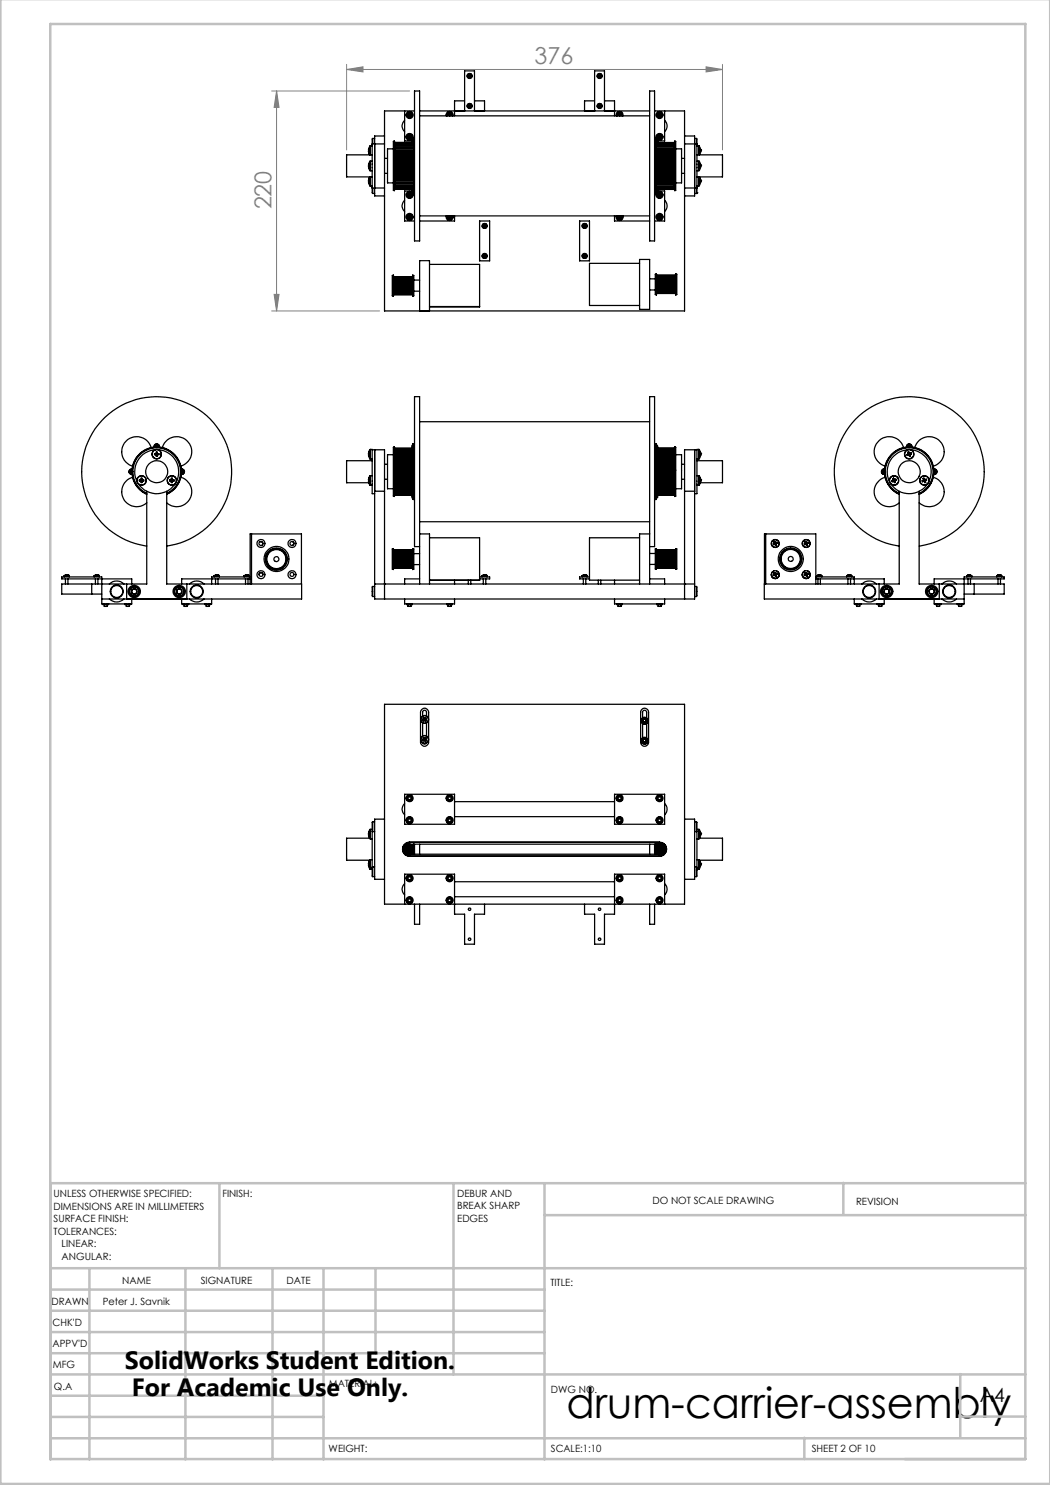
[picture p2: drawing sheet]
<svg xmlns="http://www.w3.org/2000/svg" width="210mm" height="297mm" viewBox="0 0 210 297" stroke-linecap="round" stroke-linejoin="round" font-family="sans-serif">
<defs><g id="words">
<text font-size="8.5" x="113.3" y="283.5">drum-carrier-assembly</text>
<g font-size="5">
<text x="25" y="273.7">SolidWorks Student Edition.</text>
<text x="26.4" y="279.2">For Academic Use Only.</text>
</g>
<g font-size="4.7" fill="#808080">
<text x="106.9" y="12.9">376</text>
<text x="54.3" y="41.9" transform="rotate(-90 54.3 41.9)">220</text>
</g>
<text font-size="3.9" x="196" y="280.4">A4</text>
<g font-size="2">
<text x="10.7" y="239.5">UNLESS OTHERWISE SPECIFIED:</text>
<text x="44.5" y="239.5">FINISH:</text>
<text x="91.4" y="239.4">DEBUR AND</text>
<text x="10.7" y="242">DIMENSIONS ARE IN MILLIMETERS</text>
<text x="10.7" y="244.5">SURFACE FINISH:</text>
<text x="91.4" y="241.9">BREAK SHARP</text>
<text x="91.4" y="244.4">EDGES</text>
<text x="130.5" y="240.8">DO NOT SCALE DRAWING</text>
<text x="171.2" y="241">REVISION</text>
<text x="10.7" y="247">TOLERANCES:</text>
<text x="12.3" y="249.5">LINEAR:</text>
<text x="12.3" y="252">ANGULAR:</text>
<text x="24.4" y="256.9">NAME</text>
<text x="40.1" y="256.8">SIGNATURE</text>
<text x="57.3" y="256.8">DATE</text>
<text x="110.1" y="257.1">TITLE:</text>
<text x="10.3" y="260.9">DRAWN</text>
<text x="20.6" y="261">Peter J. Savnik</text>
<text x="10.5" y="269.3">APPV'D</text>
<text x="10.5" y="265.2">CHK'D</text>
<text x="10.6" y="273.6">MFG</text>
<text x="10.8" y="278">Q.A</text>
<text x="65.8" y="277.4">MATERIAL:</text>
<text x="110.2" y="278.5">DWG NO.</text>
<text x="65.7" y="290.4">WEIGHT:</text>
<text x="110.2" y="290.5">SCALE:1:10</text>
<text x="162.4" y="290.4">SHEET 2 OF 10</text>
</g>
</g></defs>
<path d="M54.3 18.2h27.6M55.3 18.2v44M55.3 18.2l.5 3.3h-1zM69.3 13.9l3.3-.5v1zM69.3 12.9v17.1M69.3 13.9h75.2M141.2 13.4l3.3 .5-3.3 .5zM144.5 12.9v17.1M54.8 58.9h1l-.5 3.3zM54.3 62.2h21.6" fill="none" stroke="#808080" stroke-width=".2"/>
<g fill="none" stroke="#c0c0c0" stroke-width=".5">
<path d="M.1 -.1v296.9h209.9v-296.9M10.1 4.8h195v287h-195zM43.9 236.6v17M90.7 236.6v38.3M108.9 236.6v55.3M168.7 236.6v6.3M205.1 236.6h-195v55.3M10.1 253.6h195M10.1 257.9h98.8M17.9 253.6v38.3M37.1 253.6v38.3M54.5 253.6v38.3"/>
<path d="M64.7 253.6v38.3M75.1 253.6v17M108.9 243h96.2M10.1 270.6h98.8M10.1 266.4h98.8M10.1 262.1h98.8M10.1 279.1h54.6M10.1 274.9h195M192.1 274.8v12.7M10.1 287.7h195M10.1 283.4h54.6M160.9 287.5v4.3"/>
<path d="M192.1 283.3h13"/>
</g>
<g fill="#808080">
<path d="M69.3 13.9l3.3-.5v1zM141.2 13.4l3.3 .5-3.3 .5z"/>
<path d="M55.3 18.2l.5 3.3h-1zM54.8 58.9h1l-.5 3.3z"/>
</g>
<g fill="none" stroke="#000" stroke-width=".25">
<path d="M82.9 18.2h1v30h-1zM93.7 15.1h.1M93.7 15.1v.1M93.7 15.2l.1 .1M93.7 15.1l.2 .1M93.7 15.2h.5M93.8 15h.2M93.8 15v.1M93.8 15.3v.1M93.8 15.4h.2M93.8 15.1l.1 .1M93.8 15l.1 .2"/>
<path d="M93.9 15.2l-.1 .1M93.9 15.2l-.1 .2M93.9 15.2h.1M93.9 15.2l.1 .1M93.9 15.2l.1 .2M94 15.3v.1M94 15.1h.2M94 15v.1M94 15.1l-.1 .1M94 15l-.1 .2M94.2 15.2l-.2 .1M94.2 15.1v.1"/>
<path d="M94.2 15.1l-.3 .1M119.7 15.2l.1 .1M119.7 15.1h.1M119.7 15.1v.1M119.7 15.2h.5M119.7 15.1l.2 .1M119.8 15v.1M119.8 15.3v.1M119.8 15h.2M119.8 15.4h.2M119.8 15l.1 .2M119.8 15.1l.1 .1"/>
<path d="M119.9 15.2h.1M119.9 15.2l-.1 .1M119.9 15.2l-.1 .2M119.9 15.2l.1 .1M119.9 15.2l.1 .2M120 15.1h.2M120 15v.1M120 15.3v.1M120 15.1l-.1 .1M120 15l-.1 .2M120.2 15.2l-.2 .1M120.2 15.1v.1"/>
<path d="M120.2 15.1l-.3 .1M129.9 18.2h1v30h-1zM73.8 30.6l.1 .4M73.8 33.6l.2 .5M73.8 36.7l.2 .4M73.8 30.6h.1M73.8 29.7v.9M73.8 29.7h.1M73.8 33.6h.1M73.8 32.7v.9M73.8 32.7h.1M73.8 36.7h.1"/>
<path d="M73.8 35.8v.9M73.8 35.8h.1M73.9 35.4l-.1 .4M74 29.2l-.2 .5M74 34.1h.1M74 32.3l-.2 .4M74 37.1v.1M74 29.2v1.8M74 32.3v1.8M74 35.4v1.7M74 29.2h.1M74 32.2v.1"/>
<path d="M74 37.2h.4l.1 1.5M74 32.2v1.9M74 35.4v1.8M74 34.1h.4M74 32.2h.4M74.4 31h-5.1v4.4h5.1M74.5 37.6v1.1M74.5 27.7l-.1 1.5h-.4M74.5 27.7v1.1M74.5 38.7h.4M74.5 27.7h.4M74.9 28.8v8.8"/>
<path d="M74.9 37.6v1.6h2M76.9 28.8h-2.5v8.8h2.5M76.9 28.8v8.8M76.9 27.2h-2v1.6M76.9 37.6v24.6h60v-24.6M76.9 31.7h.6M76.9 34.7h.6M78.7 29.8h-1.2v6.8h1.2M78.8 28.2l-.1 .1v9.8h.1M78.8 28.2v9.9M78.9 35.1h3.8M78.9 31h3.8"/>
<path d="M78.9 35.9h3.8M78.9 30.2h3.8M78.9 36.7h3.8M78.9 29.6h3.8M78.9 37.2h3.8M78.9 29h3.8M78.9 37.6h3.8M78.9 28.7h3.8M78.9 37.8h3.8M78.9 35.4h3.8M78.9 37.7h3.8M78.9 28.8h3.8"/>
<path d="M78.9 34h3.8M78.9 33.8h3.8M78.9 34.1h3.8M78.9 32h3.8M78.9 32.2h3.8M78.9 34.2h3.8M78.9 32.3h3.8M78.9 31.9h3.8M78.9 32.5h3.8M78.9 34.3h3.8M78.9 34.9h3.8M78.9 34.8h3.8"/>
<path d="M78.9 34.6h3.8M78.9 31.1h3.8M78.9 31.3h3.8M78.9 31.4h3.8M78.9 31.6h3.8M78.9 34.5h3.8M78.9 35.6h3.8M78.9 35.8h3.8M78.9 35.3h3.8M78.9 30.5h3.8M78.9 30.4h3.8M78.9 30.8h3.8"/>
<path d="M78.9 30.9h3.8M78.9 36.4h3.8M78.9 36.1h3.8M78.9 36.5h3.8M78.9 29.8h3.8M78.9 29.7h3.8M78.9 30.1h3.8M78.9 37h3.8M78.9 37.1h3.8M78.9 29.5h3.8M78.9 29.2h3.8M78.9 29.1h3.8"/>
<path d="M78.9 37.5h3.8M78.9 28.6h3.8M78.9 33.3h3.6M78.9 33h3.5M78.9 33.1h3.6M78.9 32.9h3.6M78.9 33.4h3.5M78.9 33.7h3.7M78.9 33.6h3.6M78.9 33.4h3.6M80.9 24.1a1.47 1.47 0 0 0 0 2.2M80.9 22.2v6h1.6"/>
<path d="M81.7 39h.1M81.7 38.9h.1M81.7 38.9v.1M81.7 22.9h.1M81.7 22.9v.2M81.7 23.1h.1M81.7 27.3h.1M81.7 27.3v.1M81.7 27.4l.1 .1M81.7 38.9h.2M81.7 22.9l.2 .1M81.7 27.3h.2"/>
<path d="M81.8 39v.3M81.8 38.7v.2M81.8 38.7h.2M81.8 39.3h.2M81.8 22.7h.2M81.8 22.7v.2M81.8 23.1v.1M81.8 23.2h.2M81.8 27.1v.2M81.8 27.1h.2M81.8 27.5v.2M81.8 27.7h.2"/>
<path d="M81.8 38.9h.1M81.8 38.7l.1 .2M81.8 22.9l.1 .1M81.8 22.7l.1 .3M81.8 27.3h.1M81.8 27.1l.1 .2M81.9 23h.1M81.9 27.3v.1M81.9 38.9v.1M81.9 27.3h.1M81.9 27.4h.1M81.9 39h-.1"/>
<path d="M81.9 39l-.1 .3M81.9 39h-.2M81.9 39h.1M81.9 38.9h.1M81.9 23l-.2 .1M81.9 23l-.1 .1M81.9 23l-.1 .2M81.9 27.4h-.2M81.9 27.4l-.1 .1M81.9 27.4l-.1 .3M82 39v.3M82 39h.1"/>
<path d="M82 39h.2M82 23h.1M82 27.3v.1M82 38.9v.1M82 23v.2M82 23v.1M82 23l.2 .1M82 27.4v.1M82 27.4h.2M82 27.4v.3M82 38.7v.2M82 38.9h.2"/>
<path d="M82 23.1h.2M82 22.9h.2M82 22.7v.2M82 23.1v.1M82 27.1v.2M82 27.3h.2M82 27.5v.2M82 38.9h.1M82 22.9v.1M82 22.7v.3M82 27.3h.1M82.2 38.9v.1"/>
<path d="M82.2 22.9v.2M82.2 27.4l-.2 .1M82.2 27.3v.1M82.2 38.9h-.2M82.2 22.9l-.2 .1M82.2 27.3h-.2M82.5 33.4l.1 .3M82.5 38.4l.1 .3M82.5 37.8v.1M82.5 33.3v.1M82.5 33.1v.2M82.5 32.9v.2"/>
<path d="M82.5 32.9h.1M82.5 33.4h.1M82.5 27.9v.6M82.5 27.9h.1M82.5 28.5h.1M82.5 37.9v.5M82.5 37.9h.1M82.5 38.4h.1M82.5 28.5h-3.6M82.5 38.2h-1.6v6h2M82.5 32.7l-3.6 .1M82.6 33.7l.1 .1"/>
<path d="M82.6 32.7l-.1 .2M82.6 27.7l-.1 .2M82.6 38.7h.1M82.6 32.7v1M82.6 27.7v.8h-3.7M82.6 37.8v.9M82.7 32.6l-.1 .1M82.7 27.6l-.1 .1M82.7 32.6v1.2M82.7 27.6v.9M82.7 37.8v.9M82.7 32.6h.2"/>
<path d="M82.7 33.8h.2M82.7 27.6h.2M82.7 38.7h.2M82.7 38l.1-4.2v4.3M82.8 28.3v4.3l-.1-4.2M82.9 22.2h-6v6.6M83.9 23.2h46M83.9 22.2h46M89.3 23.2a.7 .7 0 0 1 .6-.9 .7 .7 0 0 1 .7 .9M89.4 23.2a.56 .56 0 0 1 .5-.8 .56 .56 0 0 1 .6 .8M89.4 23.2a.53 .53 0 0 1 .5-.7 .53 .53 0 0 1 .5 .7M89.6 23.1h.3"/>
<path d="M89.6 22.9h.3M89.6 22.9v.2M89.6 22.9l.3 .1M89.9 22.7v.2M89.9 22.7h.1M89.9 22.9v.1M89.9 22.7v.3M89.9 23v.2v-.1M89.9 23h.1M89.9 23v.1M89.9 23l-.3 .1M90 23v.2"/>
<path d="M90 23v.1M90 23l.2 .1M90 23.1h.2M90 22.7v.2M90 23.1v.1M90 22.9h.2M90 22.9v.1M90 22.7v.3M90.2 22.9v.2M90.2 22.9l-.2 .1M92.9 20.2h-2v3M92.9 22.2v-8h2v8"/>
<path d="M93.7 21.1h.1M93.7 21.1v.2M93.7 21.3h.1M93.7 21.1l.2 .1M93.8 21h.2M93.8 21v.1M93.8 21.3v.1M93.8 21.4h.2M93.8 21.1l.1 .1M93.8 21l.1 .2M93.9 21.2h.1M93.9 21.2l-.2 .1"/>
<path d="M93.9 21.2l-.1 .1M93.9 21.2l-.1 .2M93.9 21.2l.1 .1M93.9 21.2l.3 .1M93.9 21.2l.1 .2M94 21.3h.2M94 21.1h.2M94 21v.1M94 21.3v.1M94 21.1l-.1 .1M94 21l-.1 .2M94.2 21.1v.2"/>
<path d="M94.2 21.1l-.3 .1M94.9 20.2h2v2M118.9 20.2h-2v2M118.9 22.2v-8h2v8M119.7 21.1h.1M119.7 21.1v.2M119.7 21.3h.1M119.7 21.1l.2 .1M119.8 21h.2M119.8 21v.1M119.8 21.3v.1M119.8 21.4h.2"/>
<path d="M119.8 21l.1 .2M119.8 21.1l.1 .1M119.9 21.2l-.1 .1M119.9 21.2l-.2 .1M119.9 21.2l-.1 .2M119.9 21.2h.1M119.9 21.2l.1 .1M119.9 21.2l.1 .2M119.9 21.2l.3 .1M120 21.3h.2M120 21.1h.2M120 21v.1"/>
<path d="M120 21.3v.1M120 21.1l-.1 .1M120 21l-.1 .2M120.2 21.1v.2M120.2 21.1l-.3 .1M120.9 20.2h2v3M123.3 23.2a.7 .7 0 0 1 .6-.9 .7 .7 0 0 1 .7 .9M123.4 23.2a.55 .55 0 0 1 .5-.8 .55 .55 0 0 1 .5 .8 .53 .53 0 0 0-.5-.7 .53 .53 0 0 0-.5 .7M123.6 23.1h.2M123.6 22.9h.2M123.6 22.9v.2M123.6 22.9l.3 .1"/>
<path d="M123.8 23.1v.1M123.8 22.9l.1 .1M123.9 22.7l-.1 .2M123.9 22.7h.1M123.9 23h.1M123.9 22.7v.5M123.9 23l-.1 .1M123.9 23l-.3 .1M124 23v.2M124 23v.1M124 23l.2 .1M124 23.1v.1"/>
<path d="M124 23.1h.2M124 22.7v.2M124 22.9h.2M124 22.9v.1M124 22.7v.3M124.2 22.9v.2M124.2 22.9l-.2 .1M130.9 22.2h6v6.6M130.9 32.6h4M130.9 33.8h.3M130.9 27.6h.3M130.9 38.7h.3"/>
<path d="M131.1 33.8v4.3M131.1 28.3v4.3M131.1 33.7v4.3M131.1 28.4v4.2M131.1 29.8h3.8M131.1 36.6h3.8M131.1 31h3.8M131.1 37.7h3.8M131.1 28.7h3.8M131.1 31.3h3.8M131.1 35.4h3.8M131.1 30.5h3.8"/>
<path d="M131.1 36.2h3.8M131.1 36.9h3.8M131.1 29.2h3.8M131.1 37.4h3.8M131.1 28.5h3.8M131.1 34.1h3.8M131.1 32.2h3.8M131.1 37.2h3.8M131.1 28.8h3.8M131.1 31.7h3.8M131.1 33.9h3.8M131.1 32.1h3.8"/>
<path d="M131.1 34.9h3.8M131.1 34.8h3.8M131.1 34.5h3.8M131.1 35.1h3.8M131.1 32.5h3.8M131.1 31.1h3.8M131.1 31.5h3.8M131.1 34.3h3.8M131.1 31.9h3.8M131.1 35.7h3.8M131.1 35.9h3.8M131.1 36.1h3.8"/>
<path d="M131.1 37.6h3.8M131.1 37.8h3.8M131.1 32.3h3.8M131.1 34.4h3.8M131.1 34h3.8M131.1 31.4h3.8M131.1 35.2h3.8M131.1 35.3h3.8M131.1 32h3.8M131.1 34.6h3.8M131.1 30.7h3.8M131.1 30.8h3.8"/>
<path d="M131.1 35.6h3.8M131.1 30.1h3.8M131.1 30.3h3.8M131.1 29.9h3.8M131.1 30.4h3.8M131.1 36.8h3.8M131.1 36.4h3.8M131.1 29.4h3.8M131.1 29.7h3.8M131.1 29.3h3.8M131.1 37.3h3.8M131.1 29h3.8"/>
<path d="M131.2 27.6v.1M131.2 27.6v.9M131.2 37.8v.9M131.2 32.7v1.1M131.2 33.7v.1M131.2 32.7l.2 .3M131.2 27.7l.2 .3M131.2 38.7h.1M131.2 32.7v1M131.2 27.7v.8M131.2 33.7h3.7M131.3 33.7h3.6"/>
<path d="M131.3 37.9h3.6M131.3 32.8h3.6M131.3 33.6h3.6M131.3 37.9l.1 .1M131.3 33l.1 .1M131.3 33v.2M131.3 33.2v.2M131.3 28.2v.2M131.3 37.9l.1 .2M131.3 37.9v.3M131.3 28.5h3.6M131.3 33.2h.1"/>
<path d="M131.3 33.5h3.6M131.4 33.4l-.2 .3M131.4 28.4l-.1 .1M131.4 38.3l-.2 .4M131.4 33.3v.1M131.4 33.2v.1M131.4 33.3l-.1 .1M131.4 33.1h.1M131.4 28.1l-.1-.2v.3M131.4 28.3l-.1 .1M131.4 28.2v.1M131.4 28.2h.1"/>
<path d="M131.4 28.3h.1M131.4 28.1h.1M131.4 38.2v.1M131.4 38.2l-.1 .1zM131.4 38.3h.1M131.4 38.1h.1M131.4 33.3h.1M131.4 38.2h1.5v6h-2M131.4 33h3.5M131.4 33.1h3.5M131.4 33.3h3.5M131.7 23.1h.1"/>
<path d="M131.7 22.9h.1M131.7 22.9v.2M131.7 27.3h.1M131.7 27.4l.1 .1M131.7 27.3v.1M131.7 38.9h.1M131.7 38.9v.1M131.7 39h.1M131.7 22.9l.2 .1M131.7 27.3h.2M131.7 38.9h.2M131.8 23.1v.1"/>
<path d="M131.8 22.7v.2M131.8 22.7h.2M131.8 23.2h.2M131.8 27.5v.2M131.8 27.1v.2M131.8 27.1h.2M131.8 27.7h.2M131.8 39v.3M131.8 38.7h.2M131.8 38.7v.2M131.8 39.3h.2M131.8 22.7l.1 .3"/>
<path d="M131.8 22.9l.1 .1M131.8 27.3h.1M131.8 27.1l.1 .2M131.8 38.9h.1M131.8 38.7l.1 .2M131.9 23l-.1 .1M131.9 23l-.1 .2M131.9 23l-.2 .1M131.9 23h.1M131.9 27.3v.1M131.9 38.9v.1M131.9 27.4l-.1 .1"/>
<path d="M131.9 27.4l-.1 .3M131.9 27.4h-.2M131.9 27.3h.1M131.9 27.4h.1M131.9 39h.1M131.9 38.9h.1M131.9 39h-.1M131.9 39l-.1 .3M131.9 39h-.2M131.9 23l.1 .1M131.9 23l.3 .1M131.9 23l.1 .2"/>
<path d="M131.9 27.4l.1 .1M131.9 27.4h.3M131.9 27.4l.1 .3M131.9 39l.1 .3M131.9 39h.3M132 22.7v.2M132 23.1h.2M132 23.1v.1M132 22.9h.2M132 27.3h.2M132 27.5v.2M132 27.1v.2"/>
<path d="M132 39h.2M132 38.9h.2M132 38.7v.2M132 39v.3M132 22.9l-.1 .1M132 22.7l-.1 .3M132 27.3h-.1M132 27.1l-.1 .2M132 38.9h-.1M132 38.7l-.1 .2M132.2 22.9v.2M132.2 27.4l-.2 .1"/>
<path d="M132.2 27.3v.1M132.2 38.9v.1M132.2 22.9l-.3 .1M132.2 27.3h-.3M132.2 38.9h-.3M132.9 24.1a1.54 1.54 0 0 1 0 2.2M132.9 22.2v6h-1.6M134.9 33.2h-3.5M134.9 37.8h-3.7v.9M135 28.2l.1 .1v9.8h-.1M135 28.2v9.9M135.1 29.8h1.2v6.8h-1.2"/>
<path d="M136.3 31.7h.6M136.3 34.7h.6M136.9 28.8h2.5v8.8h-2.5M136.9 28.8v8.8M136.9 27.2h2v1.6M138.9 28.8v8.8M138.9 37.6v1.6h-2M138.9 38.7h.4M138.9 27.7h.4M139.3 38.7h.1M139.3 37.6v1.1M139.3 27.7v1.1"/>
<path d="M139.3 27.7l.1 1.5h.4M139.4 31h5.1v4.4h-5.1M139.4 38.6h.1M139.4 34.1h.4M139.4 32.2h.4M139.4 38.6l-.1 .1M139.8 29.2h.1M139.8 32.2v.1M139.8 37.2h-.4v1.4M139.8 29.2v1.8M139.8 35.4v1.8M139.8 32.2v1.9"/>
<path d="M139.8 29.2l.3 .7M139.8 37.1v.1M139.8 34.1h.1M139.8 32.3l.3 .6M139.8 35.4v1.7M139.8 32.3v1.8M139.9 35.4l.2 .5M140.1 36.3h.1M140.1 30.3h.1M140.1 30.2h.1M140.1 33.2h.1M140.1 30.3l-.2 .7"/>
<path d="M140.1 36.3l-.3 .8M140.1 33.3l-.3 .8M140.1 30v-.3v.7v-.1M140.1 30.2v.1M140.1 30h.1M140.1 36.1v-.3v.7v-.2M140.1 36.2v.1M140.1 36.1h.1M140.1 33.1v-.4v.7v-.1M140.1 33.2v.1M140.1 33.1h.1M78.7 55v4.2"/>
<path d="M78.7 55l-.2 .1v4.1h.2M78.7 56.5h3.8M78.7 57.7h3.8M78.7 56h3.8M78.7 58.5h3.8M78.7 55.8h3.8M78.7 58.9h3.8M78.7 55.3h3.8M78.7 58h3.8M78.7 55.4h3.8M78.7 57.4h3.8M78.7 57.5h3.8"/>
<path d="M78.7 56.7h3.8M78.7 56.6h3.8M78.7 57.6h3.8M78.7 56.8h3.8M78.7 57.3h3.8M78.7 56.9h3.8M78.7 57h3.8M78.7 57.2h3.8M78.7 58.2h3.8M78.7 58.4h3.8M78.7 55.9h3.8M78.7 56.3h3.8"/>
<path d="M78.7 56.2h3.8M78.7 57.9h3.8M78.7 58.7h3.8M78.7 55.5h3.8M80.9 40.1a1.43 1.43 0 0 0 0 2.2M81.7 43.3h.1M81.7 43.3v.2M81.7 43.5h.1M81.7 43.3l.2 .1M81.8 43.1h.2M81.8 43.1v.2M81.8 43.5v.1"/>
<path d="M81.8 43.6h.2M81.8 43.3l.1 .1M81.8 43.1l.1 .3M81.9 43.4h.1M81.9 43.4l-.1 .1M81.9 43.4l-.1 .2M81.9 43.4l-.2 .1M82 43.4h.1M82 43.4v.1M82 43.4l.2 .1M82 43.4v.2M82 43.5h.2"/>
<path d="M82 43.3h.2M82 43.1v.2M82 43.5v.1M82 43.3v.1M82 43.1v.3M82.2 43.3v.2M82.2 43.3l-.2 .1M82.5 55l.3 .1v4.1h-.3M82.5 55v4.2M82.8 58.2h1.1M82.8 56h1.1M83.9 52.1h2v10.1h-2z"/>
<path d="M83.9 43.2h46M85.9 52.9h10v8.5h-10M89.3 43.2a.7 .7 0 0 0 .6 .9 .7 .7 0 0 0 .7-.9M89.4 43.2a.57 .57 0 0 0 .5 .8 .57 .57 0 0 0 .6-.8M89.4 43.2a.54 .54 0 0 0 .5 .7 .54 .54 0 0 0 .5-.7M89.6 43.3h.3M89.6 43.5h.3M89.6 43.3v.2M89.6 43.3l.3 .1M89.9 43.3v-.1v.2M89.9 43.5v.1M89.9 43.6h.1"/>
<path d="M89.9 43.3v.1M89.9 43.4h.1M89.9 43.4v.1M89.9 43.4l-.3 .1M89.9 43.4v.2M90 43.4v.1M90 43.2v.2M90 43.4v.2M90 43.4l.2 .1M90 43.3h.2M90 43.2v.1M90 43.5v.1"/>
<path d="M90 43.5h.2M90 43.3v.1M90.2 43.3v.2M90.2 43.3l-.2 .1M90.9 43.2v1h-7M95.9 44.2h2v8h-2zM96.7 51.3h.1M96.7 51.1h.1M96.7 51.1v.2M96.7 45.1h.1M96.7 45.1v.2M96.7 45.3h.1"/>
<path d="M96.7 51.1h.2M96.7 45.1l.2 .1M96.8 51.3v.1M96.8 50.9h.2M96.8 50.9v.2M96.8 51.4h.2M96.8 45.3v.1M96.8 44.9h.2M96.8 44.9v.2M96.8 45.4h.2M96.8 51.1h.1M96.8 50.9l.1 .2"/>
<path d="M96.8 45.1l.1 .1M96.8 44.9l.1 .3M96.9 45.2h.1M96.9 51.2h.1M96.9 51.1h.1M96.9 51.2l-.1 .1M96.9 51.2l-.1 .2M96.9 51.2l-.2 .1M96.9 51.1v.1M96.9 45.2l-.1 .1M96.9 45.2l-.1 .2M96.9 45.2l-.2 .1"/>
<path d="M96.9 51.2l.1 .1M96.9 51.2l.3 .1M96.9 51.2l.1 .2M96.9 45.2l.1 .2M96.9 45.2l.1 .1M96.9 45.2l.3 .1M97 51.1h.2M97 51.3h.2M97 50.9v.2M97 51.3v.1M97 45.1h.2M97 44.9v.2"/>
<path d="M97 45.3h.2M97 45.3v.1M97 51.1h-.1M97 50.9l-.1 .2M97 45.1l-.1 .1M97 44.9l-.1 .3M97.2 51.1v.2M97.2 45.1v.2M97.2 51.1h-.3M97.2 45.1l-.3 .1M115.9 44.2h2v8h-2zM116.7 45.3h.1"/>
<path d="M116.7 45.1h.1M116.7 45.1v.2M116.7 51.1h.1M116.7 51.1v.2M116.7 51.3h.1M116.7 45.1l.2 .1M116.7 51.1h.2M116.8 45.3v.1M116.8 44.9v.2M116.8 44.9h.2M116.8 45.4h.2M116.8 51.3v.1"/>
<path d="M116.8 50.9h.2M116.8 50.9v.2M116.8 51.4h.2M116.8 45.1l.1 .1M116.8 44.9l.1 .3M116.8 51.1h.1M116.8 50.9l.1 .2M116.9 45.2h.1M116.9 51.1v.1M116.9 45.2l-.2 .1M116.9 45.2l-.1 .1M116.9 45.2l-.1 .2"/>
<path d="M116.9 51.2l-.1 .1M116.9 51.2l-.1 .2M116.9 51.2l-.2 .1M116.9 51.2h.1M116.9 51.1h.1M116.9 45.2l.1 .2M116.9 45.2l.1 .1M116.9 45.2l.3 .1M116.9 51.2l.1 .1M116.9 51.2l.1 .2M116.9 51.2l.3 .1M117 45.3v.1"/>
<path d="M117 44.9v.2M117 45.3h.2M117 45.1h.2M117 51.3h.2M117 51.1h.2M117 50.9v.2M117 51.3v.1M117 45.1l-.1 .1M117 44.9l-.1 .3M117 51.1h-.1M117 50.9l-.1 .2M117.2 45.1v.2"/>
<path d="M117.2 51.1v.2M117.2 45.1l-.3 .1M117.2 51.1h-.3M122.9 43.2v1h7M123.3 43.2a.7 .7 0 0 0 .6 .9 .7 .7 0 0 0 .7-.9M123.4 43.2a.56 .56 0 0 0 .5 .8 .56 .56 0 0 0 .5-.8 .54 .54 0 0 1-.5 .7 .54 .54 0 0 1-.5-.7M123.6 43.5h.2M123.6 43.3h.2M123.6 43.3v.2M123.6 43.3l.3 .1M123.8 43.2v.1M123.8 43.5l.1 .1"/>
<path d="M123.8 43.3l.1 .1M123.9 43.6h.1M123.9 43.4h.1M123.9 43.4l-.3 .1M123.9 43.4l-.1 .1M123.9 43.2v.4M124 43.4v.1M124 43.4l.2 .1M124 43.2v.2M124 43.4v.2M124 43.5h.2M124 43.3h.2"/>
<path d="M124 43.2v.1M124 43.5v.1M124 43.3v.1M124.2 43.3v.2M124.2 43.3l-.2 .1M127.9 52.7h-10v8.4h10M127.9 51.9h2v10h-2zM129.9 55.8h1.2M129.9 58h1.2M131.3 54.8l-.2 .1v4l.2 .1M131.3 54.8v4.2M131.3 56.5h3.8"/>
<path d="M131.3 56.1h3.8M131.3 58h3.8M131.3 55.4h3.8M131.3 58.6h3.8M131.3 55.1h3.8M131.3 58.7h3.8M131.3 57.5h3.8M131.3 56.6h3.8M131.3 56.9h3.8M131.3 57.3h3.8M131.3 57.2h3.8M131.3 58.4h3.8"/>
<path d="M131.3 56.4h3.8M131.3 56.2h3.8M131.3 55.5h3.8M131.3 57.1h3.8M131.3 57.8h3.8M131.3 57.6h3.8M131.3 56.8h3.8M131.3 55.9h3.8M131.3 55.6h3.8M131.3 55.8h3.8M131.3 58.2h3.8M131.3 55.2h3.8"/>
<path d="M131.7 43.5h.1M131.7 43.3h.1M131.7 43.3v.2M131.7 43.3l.2 .1M131.8 43.1h.2M131.8 43.1v.2M131.8 43.5v.1M131.8 43.6h.2M131.8 43.3l.1 .1M131.8 43.1l.1 .3M131.9 43.4h.1M131.9 43.4l-.1 .1"/>
<path d="M131.9 43.4l-.2 .1M131.9 43.4l-.1 .2M131.9 43.4l.1 .2M131.9 43.4l.1 .1M131.9 43.4l.3 .1M132 43.1v.2M132 43.5v.1M132 43.5h.2M132 43.3h.2M132 43.3l-.1 .1M132 43.1l-.1 .3M132.2 43.3v.2"/>
<path d="M132.2 43.3l-.3 .1M132.9 40.1a1.5 1.5 0 0 1 0 2.2M135.1 54.8v4.2M135.1 54.8l.3 .1v4l-.3 .1M85.9 61.3h10M26.1 94.3h.2M26.1 94.3v.1M26.1 94.4h.2M26.3 94.1h.1M26.3 94.1v.2M26.3 94.4v.2M26.3 94.6h.1"/>
<path d="M26.3 94.3h.1M26.3 94.4h.1M26.3 94.4h-.2M26.3 94.3v.1M26.4 94.4h.1M26.4 94.3h.1M26.4 94.2v.2M26.4 94.9a.53 .53 0 0 1-.6-.6 .53 .53 0 0 1 .6-.5 .55 .55 0 0 0-.6 .5 .55 .55 0 0 0 .6 .6M26.5 95.5a3 3 0 0 0-1.8 4.3 3 3 0 0 0 4.7 .8M27.7 96.8v.1M28.1 96h-.2v.2h.2M28.1 96.2l.1 .1"/>
<path d="M28.1 96v.2M28.2 96.3v.2h.2v-.2M28.2 95.9v-.3h.2v.3M28.2 95.9l-.1 .1M28.2 96.2a.17 .17 0 0 1 0-.2 .17 .17 0 0 1 .2 0 .17 .17 0 0 1 0 .2M28.2 96.2h.2M28.2 95.9h.2M28.2 96.3h.2M28.4 95.9l.1 .1M28.5 96.2l-.1 .1M28.5 96h.3v.2h-.3M28.5 96v.2"/>
<path d="M29.4 98.7a4.8 4.8 0 0 1-1.8-7.3 4.8 4.8 0 0 1 7.5 0 4.8 4.8 0 0 1-1.8 7.3M29.4 98.8a4.9 4.9 0 0 1-1.9-7.5 4.9 4.9 0 0 1 7.7 0 4.9 4.9 0 0 1-1.9 7.5M29.4 98.9a5 5 0 0 1-2-7.6 5 5 0 0 1 7.9 0 5 5 0 0 1-2 7.6M29.4 98.2v18.6h-17.1v2h8.1M30.2 89.5a3 3 0 0 0-5-1.3 3 3 0 0 0 1.3 5M30.8 89.4a.55 .55 0 0 1 .5-.6 .55 .55 0 0 1 .6 .6M30.8 89.4a.52 .52 0 0 1 .5-.6 .52 .52 0 0 1 .6 .6M31 90a4.4 4.4 0 0 0-3.6 6.2M31.1 89.3v.1M31.1 89.3h.5M31.2 90.7h-.3v.2h.3M31.2 90.9l.1 .1"/>
<path d="M31.2 90.7v.2M31.3 91v.3h.1v-.3M31.3 90.7v-.3h.1v.3M31.3 90.7h-.1M31.3 91a.17 .17 0 0 1-.1-.3 .17 .17 0 0 1 .3 0 .17 .17 0 0 1-.1 .3M31.3 91h.1M31.3 89.1h.1M31.3 89.1v.1M31.3 89.2l-.2 .1M31.3 90.6h.1M31.3 89.4h.1M31.3 89.2v.1"/>
<path d="M31.3 89.1v.2M31.3 89.3v.1M31.4 89.3v.1M31.4 89.1v.1M31.4 89.1v.2M31.4 90.7h.1M31.4 89.2l.2 .1M31.4 89.2v.1M31.5 90.9l-.1 .1M31.5 90.7h.3v.2h-.3M31.5 90.7v.2M31.6 89.3v.1"/>
<path d="M31.7 90a4.4 4.4 0 0 1 3.6 6.2M32.5 89.5a3 3 0 0 1 5-1.3 3 3 0 0 1-1.3 5M33.3 98.2v18.6h27M34.2 96h-.3v.2h.3M34.2 96.2l.1 .1M34.2 96v.2M34.3 96.3v.2h.2v-.2M34.3 95.9a.15 .15 0 0 1-.1-.2 .15 .15 0 0 1 .3 0v.2M34.3 95.9l-.1 .1M34.3 96.2a.18 .18 0 0 1-.1-.2 .18 .18 0 0 1 .3 0 .18 .18 0 0 1 0 .2M34.3 96.2h.2M34.3 95.9h.2"/>
<path d="M34.3 96.3h.2M34.5 95.9v.1M34.5 96.2v.1M34.5 96a.15 .15 0 0 1 .3 0 .15 .15 0 0 1-.1 .2h-.2M34.6 96v.2M35 96.8a4.4 4.4 0 0 1-7.3 .1M36.2 95.5a3 3 0 0 1 1.8 4.3 3 3 0 0 1-4.7 .8M36.3 94.1h.1M36.3 94.6h.1M36.3 94.9a.53 .53 0 0 0 .6-.6 .53 .53 0 0 0-.6-.5 .55 .55 0 0 1 .6 .5 .55 .55 0 0 1-.6 .6M36.3 94.4h.1M36.3 94.3h.1"/>
<path d="M36.3 94.2v.2M36.4 94.3v.1M36.4 94.4h.1M36.4 94.4h.2M36.4 94.4v.2M36.4 94.1v.2M36.4 94.3h.2M36.4 94.3h.1M36.6 94.3v.1M36.6 94.3h-.2M73.8 91.3l.2 .5M73.8 96.5l.2 .5"/>
<path d="M73.8 91.3h.1M73.8 90.4v.9M73.8 90.4h.1M73.8 96.5h.1M73.8 95.6v.9M73.8 95.6h.1M74 91.8h.1M74 89.9l-.2 .5M74 97h.1M74 95.2l-.2 .4M74 89.9v1.9M74 95.2v1.8"/>
<path d="M74 89.9h.1M74 95.1v.1M74 89.9l.4 .1M74 95.1v1.9M74 91.8h.4M74 97h.4M74 95.1h.4M74.4 90v8.7h.5M74.4 92.1h-5.1v4.5h4.5M74.4 90h2.5v8.2M74.9 90v8.2zM74.9 98.2v21.6h64v-21.6"/>
<path d="M74.9 98.2h2M76.9 92.8h.6M76.9 95.8h.6M76.9 98.2v21.6M78.7 90.9h-1.2v6.9h1.2M78.8 89.4v9.9M78.8 89.4l-.1 .1v9.7l.1 .1M78.9 99h3.6v.6M78.9 96.7h3.8M78.9 91.8h3.8M78.9 97.4h3.8M78.9 91h3.8"/>
<path d="M78.9 98.1h3.8M78.9 90.4h3.8M78.9 98.6h3.8M78.9 90h3.8M78.9 98.9h3.8M78.9 89.7h3.8M78.9 96.2h3.8M78.9 98.8h3.8M78.9 94.9h4M78.9 92.8h3.8M78.9 95.8h3.8M78.9 93.7h3.8"/>
<path d="M78.9 93.6h3.8M78.9 95h3.8M78.9 95.6h3.8M78.9 95.5h3.8M78.9 93.5h3.8M78.9 95.7h3.8M78.9 95.3h3.8M78.9 92.7h3.8M78.9 93h3.8M78.9 92.6h3.8M78.9 93.2h3.8M78.9 95.2h3.8"/>
<path d="M78.9 93.4h3.8M78.9 96.5h3.8M78.9 96.4h3.8M78.9 96.6h3.8M78.9 95.9h3.8M78.9 92.1h3.8M78.9 92h3.8M78.9 92.3h3.8M78.9 96.1h3.8M78.9 92.4h3.8M78.9 97.2h3.8M78.9 96.9h3.8"/>
<path d="M78.9 97.3h3.8M78.9 96.8h3.8M78.9 91.3h3.8M78.9 91.2h3.8M78.9 91.6h3.8M78.9 91.5h3.8M78.9 97.9h3.8M78.9 97.6h3.8M78.9 97.5h3.8M78.9 98h3.8M78.9 90.7h3.8M78.9 90.5h3.8"/>
<path d="M78.9 90.9h3.8M78.9 98.4h3.8M78.9 98.5h3.8M78.9 90.2h3.8M78.9 89.8h3.8M78.9 99h3.7M78.9 94.3h3.6M78.9 94.6h3.6M78.9 94.8h3.7M78.9 94.5h3.5M78.9 93.8h3.7M78.9 93.9h3.6"/>
<path d="M78.9 94.4h3.6M78.9 94h3.6M78.9 94.1h3.5M82.5 99.6l.1 .3M82.5 94.6l.1 .3M82.5 89.1v.5M82.5 89.1h.1M82.5 89.6h.1M82.5 99.6h.1M82.5 94.1v.3M82.5 94.1h.1M82.5 94.6h.1"/>
<path d="M82.5 94.4v.2M82.5 89.6h-3.6M82.6 88.8l-.1 .3M82.6 99.9h.1M82.6 93.8l-.1 .3M82.6 88.8v.9M82.6 98.9v1M82.6 93.8v1.1M82.7 88.8h-.1M82.7 93.8l-.1 1.1M82.7 93.8h-.1M82.7 88.8v.9"/>
<path d="M82.7 98.9v1M82.7 88.8h.2M82.7 99.9h.2M82.7 93.8h.2M82.7 99.1v-4.2l.1 4.4M82.8 89.4l-.1 4.4v-4.2M83.9 84.3h46M130.9 88.8h.3M130.9 99.9h.3M130.9 94.9h.3M131.1 89.4v4.4M131.1 94.9v4.4"/>
<path d="M131.1 89.6v4.2M131.1 94.9v4.2M131.1 97.4h3.8M131.1 96.1h3.8M131.1 92h3.8M131.1 97h3.8M131.1 91.3h3.8M131.1 97.7h3.8M131.1 90.6h3.8M131.1 98.3h3.8M131.1 90.1h3.8M131.1 98.7h3.8"/>
<path d="M131.1 89.8h3.8M131.1 99h3.8M131.1 91.8h3.8M131.1 89.9h3.8M131.1 92.8h3.8M131.1 95h3.8M131.1 95.6h3.8M131.1 93.5h3.8M131.1 95.3h3.8M131.1 95.8h3.8M131.1 93h3.8M131.1 92.6h3.8"/>
<path d="M131.1 93.2h3.8M131.1 95.2h3.8M131.1 95.9h3.8M131.1 92.1h3.8M131.1 92.4h3.8M131.1 97.2h3.8M131.1 96.9h3.8M131.1 91.5h3.8M131.1 98.6h3.8M131.1 90.2h3.8M131.1 89.7h3.8M131.1 95.1h3.8"/>
<path d="M131.1 93.3h3.8M131.1 93.4h3.8M131.1 92.9h3.8M131.1 92.2h3.8M131.1 95.5h3.8M131.1 92.7h3.8M131.1 96.7h3.8M131.1 96.8h3.8M131.1 96.4h3.8M131.1 96.3h3.8M131.1 91.4h3.8M131.1 91.9h3.8"/>
<path d="M131.1 97.6h3.8M131.1 97.1h3.8M131.1 91.2h3.8M131.1 90.9h3.8M131.1 91.1h3.8M131.1 90.7h3.8M131.1 98.1h3.8M131.1 98.2h3.8M131.1 97.8h3.8M131.1 90.3h3.8M131.1 98.8h3.8M131.2 88.8h.1"/>
<path d="M131.2 88.8v.9M131.2 99v.9M131.2 88.8l.2 .3M131.2 99.9h.1M131.2 93.8v1.1M131.2 94.9h.1M131.2 93.8l.2 .4M131.2 88.9v.8M131.2 88.8v.1M131.2 93.8h.1M131.2 93.8h3.7M131.3 94.8h3.6"/>
<path d="M131.3 93.9h3.6M131.3 89.7h3.6M131.3 99l.1 .2M131.3 89.4h.1M131.3 99.1v.3M131.3 99.4v.1M131.3 99.1l.1 .1M131.3 94.1v.3M131.3 94.4h.1M131.3 94.1l.1 .2M131.3 99.4h.1M131.3 94.4h3.6"/>
<path d="M131.3 94.6h3.6M131.3 94h3.6M131.3 94.7h3.6M131.4 89.4l-.1 .3M131.4 99.5l-.2 .4M131.4 94.4l-.2 .5M131.4 89.2l-.1-.1v.3M131.4 89.4h.1M131.4 89.2h.1M131.4 99.4l-.1 .1M131.4 99.4v.1M131.4 99.4h.1"/>
<path d="M131.4 99.3v.1M131.4 99.2h.1M131.4 94.4h.1M131.4 94.3v.1M131.3 94.1h.1M131.4 94.3h.1M131.4 94.1h3.5M131.4 94.3h3.5M131.4 94.4h3.5M134.9 93.7l-4 .1M135 89.4l.1 .1v9.7l-.1 .1M135 89.4v9.9"/>
<path d="M135.1 90.9h1.2v6.9h-1.2M136.3 92.8h.6M136.3 95.8h.6M136.9 98.2h2M136.9 98.2v21.6M138.9 90v8.2zM139.4 90v8.7h-.5M139.4 92.1h5.1v4.5h-4.4M139.4 90h-2.5v8.2M139.4 91.8h.4M139.4 97h.4M139.4 95.1h.4"/>
<path d="M139.8 95.1v.1M139.8 89.9v.1M139.8 89.9l-.4 .1M139.8 95.1v1.9M139.8 89.9v1.9M139.8 97h.1M139.8 95.2l.3 .6M139.8 91.7v.1M139.8 90l.3 .6M139.8 95.2v1.8M139.8 90v1.7M140.1 91h.1"/>
<path d="M140.1 96.1h.1M140.1 90.9h.1M140.1 96.2h.1M140.1 96.2l-.3 .8M140.1 91l-.3 .7M140.1 96v-.4v.7v-.1M140.1 96.1v.1M140.1 96h.1M140.1 90.8v.1M140.1 90.7v-.3v.7v-.1M140.1 90.9v.1M140.1 90.7h.1"/>
<path d="M176.6 94.4v.1M176.6 93.8a.55 .55 0 0 0-.3 .7 .55 .55 0 0 0 .6 .4M176.6 93.8h.3zM176.6 93.8a.54 .54 0 0 0-.3 .7 .54 .54 0 0 0 .6 .4M176.7 94.1v.2M176.7 94.1l.1 .3M176.7 94.3l-.1 .1M176.7 94.3h.1M176.8 94.3l-.2 .1M176.8 94.4l-.2 .1M176.8 94.4l.1 .2-.1-.2M176.8 94.1v.2"/>
<path d="M176.8 94.1h-.1M176.8 94.4h.1M176.8 94.3v.1M176.8 94.3h.1M177 95.5a3 3 0 0 0-1.8 4.3 3 3 0 0 0 4.6 .8M178.2 96.8a4.4 4.4 0 0 0 7.3 0M178.4 96.2v.1M178.5 95.7l.2 .3M178.5 95.7l.3 .4M178.7 96l-.3 .2M178.7 96l.1 .1M178.7 95.6l.2 .4"/>
<path d="M178.7 95.6l-.2 .1M178.7 95.6l.1 .4M178.8 96.2l-.4 .1M178.8 96.2l.1 .3M178.8 96.1l-.4 .1M178.8 96.1v.1M178.8 96.2h.1M178.8 96l.1 .1M178.9 96h-.1M178.9 96.1h.1M178.9 96.1l.2 .3M178.9 96.1l-.1 .1"/>
<path d="M179.1 96.4l-.2 .1M179.2 95.8v.2M179.2 95.8l-.3 .2M179.2 95.8l-.4 .3M179.2 96l-.3 .1M179.8 98.7a4.8 4.8 0 0 1-1.7-7.3 4.8 4.8 0 0 1 7.5 0 4.8 4.8 0 0 1-1.8 7.3M179.8 98.8a4.9 4.9 0 0 1-1.8-7.5 4.9 4.9 0 0 1 7.7 0 4.9 4.9 0 0 1-1.9 7.5M179.8 98.9a5 5 0 0 1-1.9-7.6 5 5 0 0 1 7.9 0 5 5 0 0 1-2 7.6M179.8 98.2v18.6h-26.9v3h39.9M180.7 89.5a3 3 0 0 0-5-1.3 3 3 0 0 0 1.3 5M181.4 90.9l.1 .2M181.5 90a4.4 4.4 0 0 0-3.6 6.2"/>
<path d="M181.6 90.4l.1 .4M181.6 90.4l.2 .4M181.6 88.8l-.2 .3-.1 .3M181.6 88.8l.6 .1 .2 .5M181.6 88.9l-.2 .2-.1 .3M181.6 88.9l.2-.1a.5 .5 0 0 1 .6 .6M181.7 89.1l.1 .2M181.7 89.1l.2 .3M181.7 90.8l-.3 .1M181.7 90.8h.1M181.8 90.4l.1 .3M181.8 90.4h-.2"/>
<path d="M181.8 89.3l-.2 .1 .2-.1M181.8 90.4l.1 .4M181.8 89.3h.1M181.8 91l-.3 .1M181.8 91l.1 .3M181.8 90.8l-.4 .1M181.8 90.8v.1M181.8 89.1l.1 .1M181.8 89.1h-.1M181.8 90.9v.1M181.8 90.9l.1 .4M181.8 89.1l.1 .2"/>
<path d="M181.9 90.8v.1M181.9 89.3v.1M181.9 90.7v.1M181.9 90.9h.1M181.9 90.9l-.4 .2M181.9 90.9l.2 .3M181.9 89.2v.1M181.9 89.4h.1M182 90.9l.1 .3M182.1 89.2v.1M182.1 89.2h-.2M182.1 89.2l-.3 .1"/>
<path d="M182.1 91.2l-.2 .1M182.1 89.3l-.2 .1M182.2 90a4.4 4.4 0 0 1 3.6 6.2M182.2 90.6l.1 .2M182.2 90.6l-.3 .1M182.2 90.6l-.4 .2M182.3 90.8l-.3 .1M182.3 90.8l-.4 .1M183 89.5a3 3 0 0 1 5-1.3 3 3 0 0 1-1.3 5M183.8 98.2v18.6h17v2h-8M184.4 96.2l.1 .1M184.6 95.7l.1 .3"/>
<path d="M184.6 95.7l.2 .4M184.7 96l-.3 .2M184.7 96l.1 .1M184.8 95.6l.1 .4M184.8 95.6l-.2 .1M184.8 96.2l-.3 .1M184.8 96.2l.2 .3M184.8 96.1l-.4 .1M184.8 96.1l.1 .1M184.9 96.2h-.1M184.9 96.2l.1 .3M184.9 96v.1"/>
<path d="M184.9 96.1h.1M184.9 96h.1M184.9 96.1l.2 .3M184.9 96.1l-.4 .2M185 96.1l.1 .3M185.1 96.4l-.1 .1M185.2 95.8l.1 .2M185.2 95.8l-.3 .2M185.2 95.8l-.4 .3M185.3 96l-.3 .1M185.3 96l-.4 .1M186.7 95.5a3 3 0 0 1 1.8 4.3 3 3 0 0 1-4.7 .8"/>
<path d="M186.8 94.9a.53 .53 0 0 0 .6-.6 .53 .53 0 0 0-.6-.5 .55 .55 0 0 1 .6 .5 .55 .55 0 0 1-.6 .6M186.8 94.4h.1M186.8 94.4l.1 .2M186.9 94.3l-.1-.2 .1 .2M186.9 94.3h.1M186.9 94.3v.1M186.9 94.3l-.1 .1M186.9 94.4h.1M186.9 94.4l.1 .1M186.9 94.4h-.1M187 94.5l-.1 .1M187 94.2l-.1 .1"/>
<path d="M187 94.2l.1 .1M187.1 94.3l-.2 .1M12.8 115.2h1M12.8 115.2v.2M12.9 115.1l-.1 .1M12.9 115.1h.9M13.1 115l-.2 .1M13.1 115h.1M13.1 115h.5M13.1 115.8v1M13.6 115l.2 .1M13.6 115h.1"/>
<path d="M13.6 115.8v1M13.8 115.1v.1M13.8 115.2v.2M18.3 116.8v2M18.8 115.2h1M18.8 115.2v.2M18.9 115.1l-.1 .1M18.9 115.1h.9M19.1 115l-.2 .1M19.1 115h.1M19.1 115.8v1M19.1 115h.5"/>
<path d="M19.6 115l.2 .1M19.6 115h.1M19.6 115.8v1M19.8 115.1v.1M19.8 115.2v.2M21.9 116.8a2.09 2.09 0 0 1 2.9 0M21.9 119.8a2.09 2.09 0 0 0 2.9 0M25.3 116.8v3M26.3 118l.5-.3 .5 .3v.6l-.5 .3-.5-.3zM26.4 116.8v-1h-14.1v-.4h8.1v5.4h6v-1M29.4 109.2a15 15 0 0 1-10.7-22.9 15 15 0 0 1 25.3 0 15 15 0 0 1-10.7 22.9M35.3 118l.5-.3 .5 .3v.6l-.5 .3-.5-.3z"/>
<path d="M36.3 119.8v1h6v-1M37.4 116.8v3M37.9 119.8a2.09 2.09 0 0 0 2.9 0M37.9 116.8a2.09 2.09 0 0 1 2.9 0M42.8 115.2h1.1M42.8 115.2v.2M42.9 115.1l-.1 .1M42.9 115.1h.9M43.1 115l-.2 .1M43.1 115h.1M43.1 115h.5M43.1 115.8v1"/>
<path d="M43.6 115l.2 .1M43.6 115h.1M43.6 115.8v1M43.8 115.1l.1 .1M43.9 115.2v.2M48.8 115.2h1M48.8 115.2v.2M48.9 115.1l-.1 .1M48.9 115.1h.9M49.1 115l-.2 .1M49.1 115h.1M49.1 115h.5"/>
<path d="M49.1 115.8v1M49.6 115l.2 .1M49.6 115h.1M49.6 115.8v1M49.8 115.1v.1M49.8 115.2v.2M50 115.4v-8.6h10.3v13h-39.9M50 115.8v1M50.3 115.4h-8v1.4M50.3 115.8h-14v1M50.3 106.8v10M51.8 114.9a.41 .41 0 0 1 .4-.4 .41 .41 0 0 1 .4 .4"/>
<path d="M51.9 108.4a.4 .4 0 0 1 .5 .1 .4 .4 0 0 1 .1 .5M58.4 108.3a.41 .41 0 0 1 .4 .4 .41 .41 0 0 1-.4 .4M74.5 117.3v2M74.5 117.3l-.1 .1 .1 1.9M74.5 117.3h.4M74.5 119.3h.4M74.9 116.8h64M76.9 116.8h.1M78.7 109.7v4.2M78.7 109.7l-.2 .1v4l.2 .1M78.7 111.2h3.8M78.7 112.4h3.8"/>
<path d="M78.7 112.9h3.8M78.7 110.7h3.8M78.7 113.1h3.8M78.7 110.5h3.8M78.7 113.6h3.8M78.7 110h3.8M78.7 111h3.8M78.7 112.1h3.8M78.7 112.2h3.8M78.7 111.4h3.8M78.7 111.3h3.8M78.7 112.3h3.8"/>
<path d="M78.7 111.5h3.8M78.7 112h3.8M78.7 111.7h3.8M78.7 111.9h3.8M78.7 110.6h3.8M78.7 112.7h3.8M78.7 110.9h3.8M78.7 112.6h3.8M78.7 113.4h3.8M78.7 110.2h3.8M80.9 119.8v1h10v-1M82.6 109.7l.2 .1v4l-.2 .1"/>
<path d="M82.6 109.7v4.2M82.8 112.9h1.1M82.8 110.7h1.1M83.9 106.8v-27.5h-1v30h1M83.9 104.3h46M83.9 115.8h-3v1M83.9 106.8v10M83.9 106.8h2v10M85.9 107.6h10v8.4h-10M90.9 116.1v.7M93.7 116.1v.7M94.2 116.1v.7"/>
<path d="M95.9 115.4h2v.4h-2M96.4 115.2h1M96.4 115.2v.2M96.4 115.1v.1M96.4 115.1h1M96.7 115l-.3 .1M96.7 115h.5M96.7 115h.1M96.7 115.8v1M97.2 115l.2 .1M97.2 115h.1M97.2 115.8v1"/>
<path d="M97.4 115.1v.1M97.4 115.2v.2M116.4 115.2h1M116.4 115.2v.2M116.5 115.1l-.1 .1M116.5 115.1h.9M116.7 115l-.2 .1M116.7 115h.5M116.7 115h.1M116.7 115.8v1M117.2 115l.2 .1M117.2 115h.1"/>
<path d="M117.2 115.8v1M117.4 115.1v.1M117.4 115.2v.2M117.9 115.4h-2v.4h2M119.7 116v.8M120.2 116v.8M122.9 119.8v1h10v-1M122.9 116v.8M127.9 107.6h-10v8.4h10M129.9 106.8v-27.5h1v30h-1M129.9 112.9h1.2M129.9 110.7h1.2"/>
<path d="M129.9 115.8h3v1M129.9 106.8h-2v10M129.9 106.8v10M131.3 109.7v4.2M131.3 109.7l-.2 .1v4l.2 .1M131.3 112.4h3.8M131.3 110.8h3.8M131.3 113.6h3.8M131.3 111h3.8M131.3 113h3.8M131.3 110.3h3.8M131.3 113.5h3.8"/>
<path d="M131.3 110h3.8M131.3 112.1h3.8M131.3 112.2h3.8M131.3 111.3h3.8M131.3 112h3.8M131.3 111.7h3.8M131.3 113.1h3.8M131.3 112.7h3.8M131.3 110.5h3.8M131.3 111.9h3.8M131.3 111.1h3.8M131.3 111.2h3.8"/>
<path d="M131.3 111.8h3.8M131.3 111.4h3.8M131.3 112.9h3.8M131.3 112.5h3.8M131.3 111.5h3.8M131.3 112.3h3.8M131.3 110.4h3.8M131.3 113.3h3.8M131.3 113.4h3.8M131.3 110.1h3.8M135.1 109.7v4.2M135.1 109.7l.3 .1v4l-.3 .1"/>
<path d="M136.9 116.8h.1M138.9 117.3h.4M138.9 119.3h.4M139.3 117.3v2M139.3 117.3l.1 .1-.1 1.9M152.9 116.8v-10h10.3v10M153.1 106.8v10M154.2 114.9a.81 .81 0 0 0 .8 .8 .81 .81 0 0 0 .9-.8M154.7 115v.1M154.7 108.8v.1M154.8 114.2a.75 .75 0 0 0-.4 1.1 .75 .75 0 0 0 1.2 0 .75 .75 0 0 0-.3-1.1M154.8 114.6l.1 .3"/>
<path d="M154.8 108.4l.1 .3M154.8 114.6l.2 .3M154.8 108.4l.2 .3M154.9 114.9l-.2 .1M154.9 108.7l-.2 .1M154.9 114.9h.1M154.9 108.7h.1M155 114.5l.1 .3M155 114.5l-.2 .1M155 108.3l.1 .3M155 108.3l-.2 .1M155 114.5l.1 .4"/>
<path d="M155 114.9l.1 .4M155 108.3l.1 .4M155 108.7l-.3 .1M155 108.7v.1M155 115l.1 .3M155 115l-.3 .1M155 108.8l-.3 .1M155 108.8l.1 .3M155 108.8h.1M155 115h.1M155.1 108.6h.1M155.1 114.8h.1"/>
<path d="M155.1 114.8l-.4 .2M155.1 108.6l-.1 .1M155.1 114.9l.2 .3M155.1 114.9h.1M155.1 108.7l.1 .1M155.1 108.7l.2 .3M155.2 114.9l.1 .3M155.2 108.8l.1 .2M155.3 115.2l-.2 .1M155.3 109l-.2 .1M155.4 114.6v.2M155.4 114.6l-.3 .2"/>
<path d="M155.4 108.5l-.3 .1M155.4 108.5v.1M155.4 114.8l-.2 .1M155.4 108.6l-.2 .2M155.4 114.8l-.4 .2M155.4 108.6l-.4 .2M160.4 114.9a.79 .79 0 0 0 .8 .8 .79 .79 0 0 0 .8-.8M160.9 115v.1M160.9 108.8v.1M161 114.2a.75 .75 0 0 0-.4 1.1 .75 .75 0 0 0 1.2 0 .75 .75 0 0 0-.3-1.1M161 114.6l.1 .3M161 108.4l.1 .3"/>
<path d="M161 114.6l.2 .3M161 108.4l.2 .3M161.1 114.9l-.2 .1M161.1 108.7l-.2 .1M161.1 114.9h.1M161.1 108.7h.1M161.2 115l-.3 .1M161.2 115l.1 .3M161.2 114.5l.1 .3M161.2 114.5l-.2 .1M161.2 108.3l.1 .3M161.2 108.3l-.2 .1"/>
<path d="M161.2 108.8l-.3 .1M161.2 108.8l.1 .3M161.2 114.9l-.3 .1M161.2 114.9l.1 .4M161.2 108.7l-.3 .1M161.2 108.7v.1M161.2 115h.1M161.2 108.8h.1M161.3 114.8v.1M161.3 114.8l-.1 .1M161.3 108.6v.1M161.3 114.9h.1"/>
<path d="M161.3 114.9l.2 .3M161.3 114.8h.1M161.3 114.9l-.1 .1M161.3 108.7l.1 .1M161.3 108.6l-.1 .1M161.3 108.7l.2 .3M161.3 108.7l-.1 .1M161.4 114.9l.1 .3M161.4 108.8l.1 .2M161.5 115.2l-.2 .1M161.5 109l-.2 .1M161.6 114.6v.2"/>
<path d="M161.6 114.6l-.3 .2M161.6 108.5l-.3 .1M161.6 108.5v.1M161.6 114.8l-.2 .1M161.6 108.6l-.2 .2M161.6 114.8l-.3 .1M161.6 108.6l-.3 .1M163.2 115.4h7.7v1.4M163.2 115.8h13.6v1M163.3 115.2h1.1M163.3 115.2v.2M163.4 115.1l-.1 .1"/>
<path d="M163.4 115.1h.9M163.6 115.8v1M163.6 115l-.2 .1M163.6 115h.5M163.6 115h.1M164.1 115l.2 .1M164.1 115h.1M164.1 115.8v1M164.3 115.1l.1 .1M164.4 115.2v.2M169.3 115.2h1.1M169.3 115.2v.2"/>
<path d="M169.4 115.1l-.1 .1M169.4 115.1h.9M169.6 115.8v1M169.6 115l-.2 .1M169.6 115h.5M169.6 115h.1M170.1 115l.2 .1M170.1 115h.1M170.1 115.8v1M170.3 115.1l.1 .1M170.4 115.2v.2M170.9 119.8v1h5.9v-1"/>
<path d="M172.4 119.8a2.09 2.09 0 0 0 2.9 0M172.4 116.8a2.09 2.09 0 0 1 2.9 0M175.8 116.8v3M176.8 118l.6-.3 .5 .3-.1 .6-.5 .3-.5-.3zM179.8 109.2a15 15 0 0 1-10.6-22.9 15 15 0 0 1 25.3 0 15 15 0 0 1-10.7 22.9M185.8 118.1l.4-.4 .6 .2 .1 .6-.5 .4-.5-.2zM186.8 116.8v-1h14v-.4h-8v5.4h-6v-1M187.9 116.8v3M188.4 119.8a2.09 2.09 0 0 0 2.9 0M188.4 116.8a2.09 2.09 0 0 1 2.9 0M193.4 115.1v.1M193.4 115.2h.9"/>
<path d="M193.4 115.1h.9M193.4 115.2v.2M193.6 115l-.2 .1M193.6 115l.7 .1M193.6 115h.1M193.6 115.8v1M194.1 115.8v1M194.3 115.1v.1M194.3 115.2v.2M194.8 116.8v2M199.4 115.1v.1M199.4 115.1h.9"/>
<path d="M199.4 115.2h.9M199.4 115.2v.2M199.6 115l-.2 .1M199.6 115h.5M199.6 115h.1M199.6 115.8v1M200.1 115l.2 .1M200.1 115h.1M200.1 115.8v1M200.3 115.1v.1M200.3 115.2v.2M20.8 120.8l-.2 .1-.1-.1 .1 .1h1.1v-.1l-.1 .1-.1-.1"/>
<path d="M20.8 120.9v.4h.6v-.4M20.9 120.8l.2 .1 .3-.1M25.2 120.8l-.2 .1-.1-.1 .1 .1h1.1v-.1l-.1 .1-.1-.1M25.3 120.9v.4h.6v-.4M25.3 120.8l.2 .1 .3-.1M36.8 120.8l-.1 .1-.2-.1 .1 .1h1.1v-.1l-.1 .1-.1-.1M36.8 120.9v.4h.6v-.4M36.9 120.8l.1 .1 .4-.1M40.9 120.8l.1 .1h1.1l.1-.1-.2 .1-.1-.1M41 120.8l.1 .1 .1-.1M41.2 120.9v.4h.6v-.4M41.3 120.8l.2 .1 .3-.1"/>
<path d="M81.4 120.8v.1h1l.1-.1M81.4 120.8l.2 .1 .2-.1M81.6 120.9v.4h.6v-.4M82 120.8l.2 .1 .2-.1M89.4 120.8v.1h1.1v-.1M89.4 120.8l.2 .1 .3-.1M89.6 120.9v.4h.6v-.4M90 120.8l.2 .1 .2-.1M123.4 120.8v.1h1l.1-.1M123.4 120.8l.2 .1 .3-.1M123.6 120.9v.4h.6v-.4M124 120.8l.2 .1 .2-.1"/>
<path d="M131.4 120.8v.1h1l.1-.1M131.4 120.8l.2 .1 .3-.1M131.6 120.9v.4h.6v-.4M132 120.8l.2 .1 .2-.1M171.3 120.8l-.1 .1-.1-.1v.1h1.1l.1-.1-.2 .1-.1-.1M171.3 120.9v.4h.6v-.4M171.4 120.8l.2 .1 .3-.1M175.7 120.8l-.2 .1-.1-.1 .1 .1h1.1v-.1l-.1 .1-.1-.1M175.8 120.9v.4h.6v-.4M175.8 120.8l.2 .1 .3-.1M187.3 120.8l-.2 .1-.1-.1 .1 .1h1.1v-.1l-.1 .1-.1-.1M187.3 120.9v.4h.6v-.4"/>
<path d="M187.4 120.8l.2 .1 .3-.1M191.7 120.8l-.1 .1-.1-.1v.1h1.1l.1-.1-.2 .1-.1-.1M191.7 120.9v.4h.6v-.4M191.8 120.8l.2 .1 .3-.1M76.9 140.9h60v39.9h-60zM80.9 158.9h10v5.9h-10zM81.4 159.3a.72 .72 0 0 1 1 0 .62 .62 0 0 1-.5 .9 .62 .62 0 0 1-.5-.9zM84.3 142a.79 .79 0 0 1 .9-.3 .79 .79 0 0 1 .5 .7v6a.81 .81 0 0 1-.8 .9 .81 .81 0 0 1-.8-.9v-6zM84.5 148l.1 .2M84.5 144l.1 .2M84.5 143.2v-.8a.39 .39 0 0 1 .4-.3 .39 .39 0 0 1 .4 .3v.8M84.5 144.6v2.6"/>
<path d="M84.6 148.6l.3 .2 .4-.2M84.6 147.6l.2 .2M84.6 143.6l.2 .3M84.6 147.6l.2 .3M84.8 147.5l.1 .3M84.8 147.5l-.2 .1M84.8 147.8l-.3 .2M84.8 143.5l.1 .3M84.8 143.5l-.2 .1M84.8 143.9l-.3 .1M84.8 147.8v.1M84.8 143.9h.1"/>
<path d="M84.8 147.9l-.3 .1M84.8 147.9l.1 .1M84.8 143.9l.1 .1M84.9 148l.2 .3M84.9 148l-.3 .2M84.9 144l-.3 .2M84.9 144l.2 .2M84.9 148h.1M84.9 147.8l.1 .1M84.9 143.8l.1 .1M84.9 143.8l-.1 .1M84.9 147.8l-.1 .1"/>
<path d="M84.9 143.8h.1M85 147.9l.2 .3M85 147.9h.1M85 147.9l-.1 .1M85 143.9h.1M85 143.9l-.1 .1M85 143.9l.2 .3M85.1 147.9l.1 .3M85.1 143.9l.1 .3M85.2 148.2l-.1 .1M85.2 147.6l.1 .1M85.2 147.6l-.3 .2"/>
<path d="M85.2 144.2h-.1M85.2 143.6l.1 .2M85.2 143.6l-.3 .2M85.3 147.7l-.2 .2M85.3 143.8l-.2 .1M85.3 147.7l-.3 .2M85.3 143.8l-.3 .1M85.3 144.6v2.6M89.4 159.3a.68 .68 0 0 1 1 0 .61 .61 0 0 1-.5 .9 .61 .61 0 0 1-.5-.9zM122.9 158.9h10v5.9h-10zM123.4 159.3a.68 .68 0 0 1 1 0 .61 .61 0 0 1-.5 .9 .61 .61 0 0 1-.5-.9zM128.3 142a.79 .79 0 0 1 .9-.3 .79 .79 0 0 1 .5 .7v6a.79 .79 0 0 1-.8 .9 .79 .79 0 0 1-.8-.9v-6z"/>
<path d="M128.5 143.6v-1.2a.41 .41 0 0 1 .4-.3 .41 .41 0 0 1 .4 .3v1.2M128.5 144.7v2.9M128.6 144l.3-.2 .3 .2v.4l-.3 .1-.3-.2zM128.6 148l.3-.2 .3 .2v.3l-.3 .2-.3-.2zM129.3 144.7v2.9M131.4 159.3a.68 .68 0 0 1 1 0 .61 .61 0 0 1-.5 .9 .61 .61 0 0 1-.5-.9zM73.8 173.3l.2 .5M73.8 167.2l.2 .5M73.8 172.4v.9M73.8 172.4h.1M73.8 173.3h.1M73.8 166.4v.8"/>
<path d="M73.8 166.4h.1M73.8 167.2h.1M73.9 167.6h-4.6v4.4h4.6M74 173.8h.1M74 172l-.2 .4M74 167.7v.1M74 165.9l-.2 .5M74 172v1.8M74 165.9v1.8M74 171.9v.1M74 165.9h.1M74 171.9v1.9"/>
<path d="M74 165.9v1.9M74 173.8h.4M74 171.9h.4M74 167.8h.4M74 165.9h.4M74.4 173.5h.1M74.4 166.2v7.3M74.4 173.5l.1 1.8M74.4 166.2l.1 .1M74.5 164.4l-.1 1.8M74.5 164.4v1.9M74.5 173.4v1.9"/>
<path d="M74.5 164.4h.4M74.5 166.3h.4M74.5 173.4h.4M74.5 175.3h.4M74.5 173.4l-.1 .1M76.9 163.8h-2v12.1h2M80.5 169.9h2M80.5 169.8h2M80.5 169.6h1.9M80.5 169.5h2M80.5 170h1.9M80.5 170.1h2"/>
<path d="M80.6 169.4h1.9M80.6 170.3h1.9M80.6 170.4h2M80.7 170.5h2M80.7 169.2h2M80.7 169.1h2M80.8 170.6h1.9M80.8 168.9h1.9M80.9 170.8h1.8M80.9 160.7a1.43 1.43 0 0 0 0 2.2M80.9 176.7a1.43 1.43 0 0 0 0 2.3M81 168.8h51.9"/>
<path d="M81 170.9h.9M81.1 171h.8M81.1 168.7h.8M81.3 168.6h.6M81.4 175.3a.66 .66 0 0 1 1 0 .62 .62 0 0 1-.5 1 .62 .62 0 0 1-.5-1zM81.4 179.7a.66 .66 0 0 1 1 0 .62 .62 0 0 1-.5 1 .62 .62 0 0 1-.5-1zM81.4 163.7a.66 .66 0 0 1 1 0 .62 .62 0 0 1-.5 .9 .62 .62 0 0 1-.5-.9zM81.4 168.6h.5M81.4 171.2h.5M81.5 168.5h.4M81.8 171.2h50.1M81.9 168.4a1.39 1.39 0 0 0-1.4 1.4 1.39 1.39 0 0 0 1.4 1.4v-.4h50v.4"/>
<path d="M81.9 168.4v.4M81.9 168.4h50M82.5 170.1l.1 .3M82.5 170.1h.1M82.5 169.8v.3M82.5 169.6v.2M82.5 169.6h.1M82.6 170.4h.1M82.6 169.3l-.1 .3M82.6 169.3v1.1M82.7 169.3h-.1M82.7 169.3v1.1"/>
<path d="M82.7 169.3h.2M82.7 170.4h.2M82.8 168.8v.5M82.8 170.4v.4M82.9 168.8v2M83.9 168.8v2M90.9 163.3h32M90.9 160.3h32M90.9 176.4h32M90.9 179.3h32M129.9 168.8v2M130.9 168.8v2"/>
<path d="M130.9 169.3h.3M130.9 170.4h2.3M131.1 170.4v.4M131.1 168.8v.5M131.1 170.4v.4h1.8M131.1 168.8v.5h2.1M131.1 169.2h2M131.1 169h1.9M131.1 168.9h1.9M131.1 170.7h2M131.1 170.6h2M131.2 169.3h.1"/>
<path d="M131.2 169.3v1.1M131.2 169.3l.2 .3M131.3 170.3h1.9M131.3 170.2h1.9M131.3 169.4h1.9M131.3 169.6l.1 .2M131.3 169.6h.1M131.3 169.6v.3M131.3 169.9h.1M131.3 169.5h2M131.3 170.1h2M131.4 169.9l-.2 .5"/>
<path d="M131.4 169.9h.1M131.4 169.8h.1M131.4 170h1.9M131.4 169.8h1.9M131.4 169.7h1.9M131.9 168.4a1.39 1.39 0 0 1 1.4 1.4 1.39 1.39 0 0 1-1.4 1.4M131.9 168.4v.4M131.9 168.6h.7M131.9 171h.9M131.9 168.5h.5M131.9 171.1h.6M131.9 171.2h.4"/>
<path d="M131.9 168.8h1M132.9 160.7a1.5 1.5 0 0 1 0 2.2M132.9 176.7a1.5 1.5 0 0 1 0 2.3M133.3 169.9h-1.9M136.9 163.8h2v12.1h-2M138.9 164.4h.4M138.9 166.3h.4M138.9 173.4h.4M138.9 175.3h.4M139.3 164.4v1.9M139.3 164.4l.1 1.8M139.3 173.4v1.9"/>
<path d="M139.3 173.4l.1 .1M139.4 166.2v7.3M139.4 173.5l-.1 1.8M139.4 173.8h.4M139.4 171.9h.4M139.4 167.8h.4M139.4 165.9h.4M139.4 166.2l-.1 .1M139.8 171.9v.1M139.8 165.9h.1M139.8 171.9v1.9M139.8 165.9v1.9"/>
<path d="M139.8 173.8h.1M139.8 172l.3 .6M139.8 167.7v.1M139.8 165.9l.3 .6M139.8 172v1.8M139.8 165.9v1.8M139.9 167.6h4.6v4.4h-4.6M140.1 173h.1M140.1 172.9h.1M140.1 166.9h.1M140.1 173l-.3 .8M140.1 166.9l-.3 .8"/>
<path d="M140.1 172.9v.1M140.1 172.8v-.4v.7v-.1M140.1 172.8h.1M140.1 166.8v.1M140.1 166.7v-.3v.7v-.2M140.1 166.7h.1M80.9 180.8v-6h10v8h2v6h2v-6h2v-2M82.9 180.8v4.1h1v-4.1M116.9 180.8v2h2v6h2v-6h2v-8h10v6M129.9 180.8v4.1h1v-4.1"/>
<circle cx="93.9" cy="15.2" r=".5"/>
<circle cx="93.9" cy="15.2" r=".48"/>
<circle cx="119.9" cy="15.2" r=".5"/>
<circle cx="119.9" cy="15.2" r=".48"/>
<circle cx="81.9" cy="23" r=".52"/>
<circle cx="81.9" cy="39" r=".52"/>
<circle cx="81.9" cy="27.4" r=".52"/>
<circle cx="81.9" cy="23" r=".7"/>
<circle cx="81.9" cy="27.4" r=".7"/>
<circle cx="81.9" cy="27.4" r=".57"/>
<circle cx="81.9" cy="39" r=".57"/>
<circle cx="81.9" cy="23" r=".57"/>
<circle cx="81.9" cy="39" r=".7"/>
<circle cx="93.9" cy="21.2" r=".5"/>
<circle cx="93.9" cy="21.2" r=".47"/>
<circle cx="119.9" cy="21.2" r=".5"/>
<circle cx="119.9" cy="21.2" r=".47"/>
<circle cx="131.9" cy="39" r=".7"/>
<circle cx="131.9" cy="23" r=".7"/>
<circle cx="131.9" cy="23" r=".54"/>
<circle cx="131.9" cy="39" r=".54"/>
<circle cx="131.9" cy="27.4" r=".54"/>
<circle cx="131.9" cy="27.4" r=".56"/>
<circle cx="131.9" cy="23" r=".56"/>
<circle cx="131.9" cy="39" r=".56"/>
<circle cx="131.9" cy="27.4" r=".69"/>
<circle cx="81.9" cy="43.4" r=".52"/>
<circle cx="81.9" cy="43.4" r=".57"/>
<circle cx="81.9" cy="43.4" r=".7"/>
<circle cx="96.9" cy="45.2" r=".5"/>
<circle cx="96.9" cy="45.2" r=".47"/>
<circle cx="96.9" cy="51.2" r=".5"/>
<circle cx="96.9" cy="51.2" r=".48"/>
<circle cx="116.9" cy="45.2" r=".5"/>
<circle cx="116.9" cy="45.2" r=".47"/>
<circle cx="116.9" cy="51.2" r=".5"/>
<circle cx="116.9" cy="51.2" r=".48"/>
<circle cx="131.9" cy="43.4" r=".7"/>
<circle cx="131.9" cy="43.4" r=".54"/>
<circle cx="131.9" cy="43.4" r=".56"/>
<circle cx="28.3" cy="96.1" r=".95"/>
<circle cx="28.3" cy="96.1" r=".9"/>
<circle cx="31.3" cy="94.3" r="2.2"/>
<circle cx="31.3" cy="90.8" r=".94"/>
<circle cx="31.3" cy="90.8" r=".9"/>
<circle cx="34.4" cy="96.1" r=".95"/>
<circle cx="34.4" cy="96.1" r=".91"/>
<circle cx="178.8" cy="96.1" r=".96"/>
<circle cx="178.8" cy="96.1" r=".89"/>
<circle cx="181.8" cy="94.3" r="2.19"/>
<circle cx="181.8" cy="90.8" r=".91"/>
<circle cx="181.8" cy="90.8" r=".96"/>
<circle cx="184.9" cy="96.1" r=".9"/>
<circle cx="184.9" cy="96.1" r=".96"/>
<circle cx="23.3" cy="118.3" r="1.19"/>
<circle cx="23.3" cy="118.3" r="1.3"/>
<circle cx="26.8" cy="118.3" r=".51"/>
<circle cx="26.8" cy="118.3" r=".99"/>
<circle cx="26.9" cy="118.3" r="1.23"/>
<circle cx="26.9" cy="118.3" r=".87"/>
<circle cx="35.8" cy="118.3" r=".99"/>
<circle cx="35.8" cy="118.3" r="1.23"/>
<circle cx="35.8" cy="118.3" r=".5"/>
<circle cx="35.9" cy="118.3" r=".87"/>
<circle cx="39.3" cy="118.3" r="1.2"/>
<circle cx="39.3" cy="118.3" r="1.31"/>
<circle cx="52.2" cy="114.9" r=".8"/>
<circle cx="52.2" cy="108.7" r=".8"/>
<circle cx="52.2" cy="114.9" r=".4"/>
<circle cx="52.2" cy="108.7" r=".39"/>
<circle cx="55.3" cy="111.8" r="2.02"/>
<circle cx="55.3" cy="111.8" r="1.91"/>
<circle cx="55.3" cy="111.8" r="2.09"/>
<circle cx="55.3" cy="111.8" r=".5"/>
<circle cx="55.3" cy="111.8" r="2.49"/>
<circle cx="55.3" cy="111.8" r="2.2"/>
<circle cx="58.4" cy="114.9" r=".41"/>
<circle cx="58.4" cy="114.9" r=".8"/>
<circle cx="58.4" cy="108.7" r=".8"/>
<circle cx="58.4" cy="108.7" r=".4"/>
<circle cx="155" cy="108.7" r=".75"/>
<circle cx="155.1" cy="114.9" r=".8"/>
<circle cx="155.1" cy="108.7" r=".8"/>
<circle cx="158.1" cy="111.8" r="2.02"/>
<circle cx="158.1" cy="111.8" r="2.1"/>
<circle cx="158.1" cy="111.8" r="1.92"/>
<circle cx="158.1" cy="111.8" r=".5"/>
<circle cx="158.2" cy="111.8" r="2.5"/>
<circle cx="158.2" cy="111.8" r="2.19"/>
<circle cx="161.2" cy="114.9" r=".8"/>
<circle cx="161.2" cy="108.7" r=".8"/>
<circle cx="161.2" cy="108.7" r=".77"/>
<circle cx="173.8" cy="118.3" r="1.3"/>
<circle cx="173.9" cy="118.3" r="1.2"/>
<circle cx="177.3" cy="118.3" r=".88"/>
<circle cx="177.3" cy="118.3" r=".99"/>
<circle cx="177.3" cy="118.3" r="1.23"/>
<circle cx="177.4" cy="118.3" r=".51"/>
<circle cx="186.3" cy="118.3" r="1"/>
<circle cx="186.3" cy="118.3" r=".88"/>
<circle cx="186.3" cy="118.3" r=".51"/>
<circle cx="186.3" cy="118.3" r="1.23"/>
<circle cx="189.8" cy="118.3" r="1.31"/>
<circle cx="189.8" cy="118.3" r="1.19"/>
<circle cx="81.9" cy="159.6" r=".7"/>
<circle cx="81.9" cy="159.6" r=".52"/>
<circle cx="81.9" cy="159.6" r=".3"/>
<circle cx="84.9" cy="143.9" r=".75"/>
<circle cx="84.9" cy="147.9" r=".8"/>
<circle cx="84.9" cy="147.9" r=".77"/>
<circle cx="84.9" cy="143.9" r=".79"/>
<circle cx="89.9" cy="159.6" r=".7"/>
<circle cx="89.9" cy="159.6" r=".52"/>
<circle cx="89.9" cy="159.6" r=".3"/>
<circle cx="123.9" cy="159.6" r=".52"/>
<circle cx="123.9" cy="159.6" r=".7"/>
<circle cx="123.9" cy="159.6" r=".29"/>
<circle cx="128.9" cy="144.1" r=".7"/>
<circle cx="128.9" cy="144.1" r=".32"/>
<circle cx="128.9" cy="148.1" r=".7"/>
<circle cx="128.9" cy="148.1" r=".31"/>
<circle cx="128.9" cy="148.1" r=".62"/>
<circle cx="128.9" cy="144.1" r=".62"/>
<circle cx="131.9" cy="159.6" r=".7"/>
<circle cx="131.9" cy="159.6" r=".52"/>
<circle cx="131.9" cy="159.6" r=".3"/>
<circle cx="81.9" cy="175.6" r=".31"/>
<circle cx="81.9" cy="175.6" r=".7"/>
<circle cx="81.9" cy="164" r=".7"/>
<circle cx="81.9" cy="164" r=".29"/>
<circle cx="81.9" cy="164" r=".52"/>
<circle cx="81.9" cy="175.7" r=".52"/>
<circle cx="89.9" cy="175.6" r=".63"/>
<circle cx="89.9" cy="164" r=".63"/>
<circle cx="89.9" cy="164" r=".7"/>
<circle cx="89.9" cy="175.7" r=".7"/>
<circle cx="89.9" cy="175.6" r=".31"/>
<circle cx="89.9" cy="164" r=".29"/>
<circle cx="89.9" cy="164" r=".52"/>
<circle cx="89.9" cy="175.7" r=".52"/>
<circle cx="123.9" cy="175.6" r=".3"/>
<circle cx="123.9" cy="164" r=".52"/>
<circle cx="123.9" cy="175.6" r=".52"/>
<circle cx="123.9" cy="164" r=".28"/>
<circle cx="123.9" cy="175.6" r=".63"/>
<circle cx="123.9" cy="164" r=".63"/>
<circle cx="123.9" cy="164" r=".7"/>
<circle cx="123.9" cy="175.7" r=".7"/>
<circle cx="131.9" cy="175.6" r=".31"/>
<circle cx="131.9" cy="175.6" r=".7"/>
<circle cx="131.9" cy="164" r=".7"/>
<circle cx="131.9" cy="164" r=".29"/>
<circle cx="131.9" cy="164" r=".52"/>
<circle cx="131.9" cy="175.7" r=".52"/>
<circle cx="131.9" cy="164" r=".63"/>
<circle cx="131.9" cy="175.6" r=".63"/>
<circle cx="81.9" cy="180" r=".54"/>
<circle cx="81.9" cy="180" r=".31"/>
<circle cx="81.9" cy="180.1" r=".7"/>
<circle cx="89.9" cy="180.1" r=".63"/>
<circle cx="89.9" cy="180.1" r=".7"/>
<circle cx="89.9" cy="180" r=".54"/>
<circle cx="89.9" cy="180" r=".31"/>
<circle cx="93.9" cy="181.8" r=".25"/>
<circle cx="93.9" cy="187.8" r=".25"/>
<circle cx="119.9" cy="181.8" r=".25"/>
<circle cx="119.9" cy="187.8" r=".25"/>
<circle cx="123.9" cy="180" r=".53"/>
<circle cx="123.9" cy="180" r=".3"/>
<circle cx="123.9" cy="180.1" r=".63"/>
<circle cx="123.9" cy="180.1" r=".7"/>
<circle cx="131.9" cy="180" r=".54"/>
<circle cx="131.9" cy="180" r=".31"/>
<circle cx="131.9" cy="180.1" r=".7"/>
<circle cx="131.9" cy="180.1" r=".63"/>
</g>
<use href="#words"/>
</svg>
